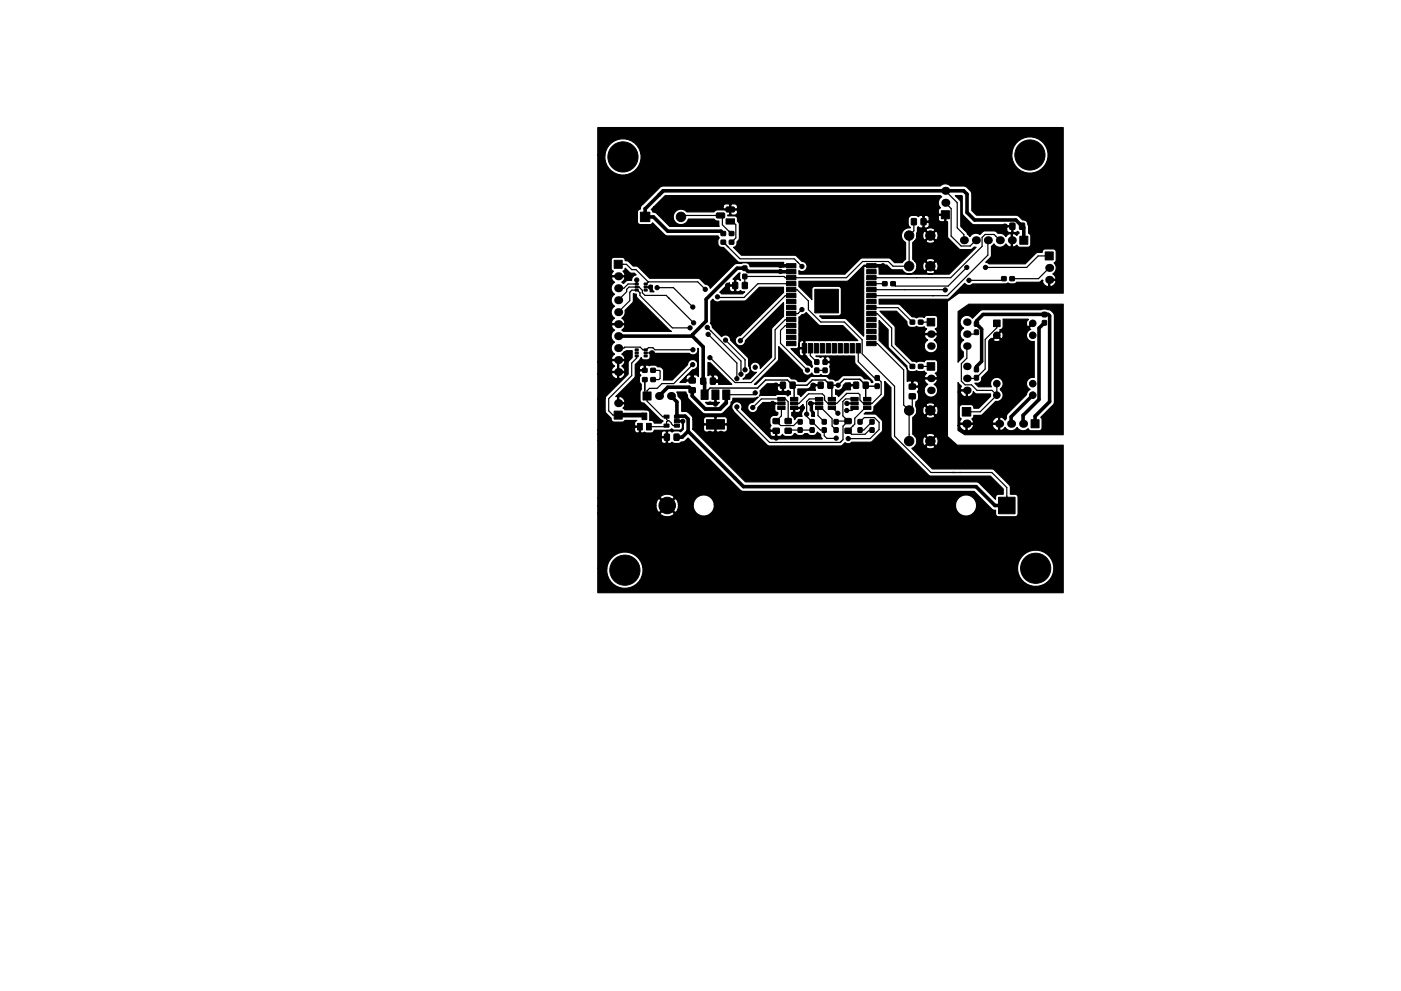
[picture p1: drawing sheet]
<svg xmlns="http://www.w3.org/2000/svg" width="297mm" height="210mm" viewBox="0 0 297 210" stroke-linecap="round" stroke-linejoin="round" font-family="sans-serif">
<g fill="#000" stroke="#000" stroke-width=".21">
<path d="M130.2 55.2h1.7v1.7h-1.7zM135.8 45h2v2h-2zM151.9 45.2h1.6l.2 .2-.1 .7-.2 .2-1.4-.1-.1-.2zM152.9 49.1h.9v.8l-.9 .1zM152.9 51h.9v.8h-.9zM154.6 49.1h.9l.1 .8-.9 .1zM154.6 51h.9l.1 .8h-.9zM154 44l1.6-.1 .1 .2v.7l-.2 .2h-1.4l-.2-.3zM153.9 46.4h1.8v1.1h-1.8zM155.4 59.9l1 .1v1.2h-1zM157.5 56.4l.8 .1v.9l-.8-.1zM157.5 58.2h.8v.9h-.8z"/>
<path d="M157.4 59.9l1 .1v1.2h-1zM166.8 55.9h2v.9h-2zM166.8 57.2h2v.9h-2zM166.8 58.5h2v.9h-2zM183.8 58.5h2v.9h-2zM183.8 57.2h2v.9h-2zM183.8 55.9h2v.9h-2zM187.1 59.8h.9l.1 .8h-.9zM188.9 59.8h.9v.8h-.9zM193.3 46.4h1l-.1 1.3-1-.1zM195.3 46.4h1v1.3l-1-.1zM199.6 44.7h1.7v1.7h-1.7z"/>
<path d="M212.4 58.7h.9v.8h-.9zM214.1 58.7h.9l.1 .8h-.9zM214.1 47.4h1.1l-.1 1.2h-1zM216.2 50.1h1.7v1.7h-1.7zM216.2 47.4h1v1.2h-1zM221.6 53.4h1.7v1.7h-1.7zM134.7 61.4h.6v.4h-.6zM134.7 60.1h.6v.4h-.6zM134.7 60.7h.6v.4h-.6zM134.7 74.7h.6v.4h-.6zM134.7 74h.6v.4h-.6zM134.7 75.3h.6v.4h-.6z"/>
<path d="M136.2 78.2l.9-.1 .1 .9h-.9zM136.6 60.7h.6v.4h-.6zM136.6 60.1h.6v.4h-.6zM136.6 61.4h.6v.4h-.6zM136.6 75.3h.6v.4h-.6zM136.6 74h.6v.4h-.6zM136.6 74.7h.6v.4h-.6zM138 78.2l.9-.1v.9h-.9zM166.8 59.7h2v.9h-2zM166.8 61h2v.9h-2zM166.8 62.3h2v.9h-2zM166.8 63.6h2v.9h-2z"/>
<path d="M166.8 64.8h2v.9h-2zM166.8 66.1h2v.9h-2zM166.8 67.4h2v.9h-2zM166.8 68.6h2v.9h-2zM166.8 69.9h2v.9h-2zM166.8 71.2h2v.9h-2zM166.8 72.4h2v.9h-2zM170.1 72.9h.9v2h-.9zM171.4 72.9h.9v2h-.9zM172.8 61.4h5v5h-5zM172.8 76.4h.8v.9h-.8zM172.8 78.1h.8v.9h-.8z"/>
<path d="M172.6 72.9h.9v2h-.9zM173.9 72.9h.9v2h-.9zM174.5 76.4h.9l-.1 .9h-.8zM174.5 78.1h.9l-.1 .9h-.8zM175.2 72.9h.9v2h-.9zM176.4 72.9h.9v2h-.9zM177.7 72.9h.9v2h-.9zM179 72.9h.9v2h-.9zM180.2 72.9h.9v2h-.9zM181.5 72.9h.9v2h-.9zM183.8 72.4h2v.9h-2zM183.8 71.2h2v.9h-2z"/>
<path d="M183.8 69.9h2v.9h-2zM183.8 68.6h2v.9h-2zM183.8 67.4h2v.9h-2zM183.8 66.1h2v.9h-2zM183.8 64.8h2v.9h-2zM183.8 63.6h2v.9h-2zM183.8 62.3h2v.9h-2zM183.8 61h2v.9h-2zM183.8 59.7h2v.9h-2zM185.6 79.7h.8v1l-.8-.1zM193 67.9h.9v.8l-.9 .1zM193 77.3h.9v.8l-.9 .1z"/>
<path d="M194.7 67.9h.9l.1 .8-.9 .1zM194.7 77.3h.9l.1 .8-.9 .1zM196.6 67.5h1.6v1.6h-1.6zM196.6 76.9h1.6v1.6h-1.6zM206.6 68.3h.8v.9h-.8zM206.6 70l.8 .1v.9l-.8-.1zM206.6 77.9l.8 .1v.9l-.8-.1zM206.6 79.7h.8v.9h-.8zM210.6 67.9h1.4v1.4h-1.4zM221 68h.9l-.1 1-.8-.1zM221 66.3h.9l-.1 .9h-.8zM130.2 87.2h1.7v1.7h-1.7z"/>
<path d="M135.2 89.8h1v1.4h-1zM136.3 80.1h.9v.8l-.9 .1zM136.1 87.6h1v1.4h-1zM136.3 83.2h1.7v1.7h-1.7zM137.1 89.8h1v1.4h-1zM138 80.1h.9v.8l-.9 .1zM140.9 92.1h1v1.3h-1zM140.8 88.1h1v.6h-1zM140.8 90h1v.6h-1zM142.9 92.1h1.1l-.1 1.3h-1zM143 90h1v.6h-1zM143 89h1v.7h-1z"/>
<path d="M143 88.1h1v.6h-1zM146.1 80.2h1.3v1l-1.2 .1zM146.1 82.3h1.3v1h-1.2zM148.6 82.7h1.5v2h-1.5zM148.6 80.2l1 .1v1.2h-1zM149.8 89h3.8v2h-3.8zM150.9 82.7h1.5v2h-1.5zM150.6 80.2l1.1 .1-.1 1.2h-1zM153.2 82.7h1.5v2h-1.5zM164.9 84.3h1.6v.7h-1.6zM164.9 85.3h1.6v.6h-1.6zM164.9 86.2h1.6v.7h-1.6z"/>
<path d="M163.9 88.8h1.3v1l-1.2 .1zM163.9 90.9h1.3v1h-1.2zM165.5 81.1h1v1.3l-1-.1zM166.5 90.9h1.2v1h-1.2zM166.5 88.8h1.2v1l-1.2 .1zM167.6 86.2h1.6v.7h-1.6zM167.6 84.3h1.6v.7h-1.6zM167.6 85.3h1.6v.6h-1.6zM167.5 81.1h1.1l-.1 1.3-1-.1zM169.2 90.8h.9l-.1 .9h-.8zM169.2 89l.9 .1-.1 .9-.8-.1zM171.8 90.8h.8v.9h-.8z"/>
<path d="M171.8 89l.8 .1v.9l-.8-.1zM172.9 84.3h1.6v.7h-1.6zM172.9 85.3h1.6v.6h-1.6zM172.9 86.2h1.6v.7h-1.6zM173.5 81.1h1v1.3l-1-.1zM174.3 90.8h.9l-.1 .9h-.8zM174.3 89l.9 .1-.1 .9-.8-.1zM175.6 86.2h1.6v.7h-1.6zM175.6 84.3h1.6v.7h-1.6zM175.6 85.3h1.6v.6h-1.6zM175.5 81.1h1.1l-.1 1.3-1-.1zM176.9 89l.8 .1v.9l-.9-.1z"/>
<path d="M176.9 90.8h.8v.9h-.9zM179.2 88.8h1.2v1l-1.2 .1zM179.2 90.9h1.2v1h-1.2zM180.4 86.2h1.6v.7h-1.6zM180.4 85.3h1.6v.6h-1.6zM180.4 84.3h1.6v.7h-1.6zM181 81.1h1v1.3l-1-.1zM181.9 89l.9 .1-.1 .9-.8-.1zM181.9 90.8h.9l-.1 .9h-.8zM183.1 85.3h1.6v.6h-1.6zM183.1 84.3h1.6v.7h-1.6zM183.1 86.2h1.6v.7h-1.6z"/>
<path d="M183 81.1h1.1l-.1 1.3-1-.1zM184.5 90.8h.8v.9h-.8zM184.5 89l.8 .1v.9l-.8-.1zM185.6 81.5h.8v.9h-.8zM192.8 83.6h1.2l.1 1h-1.3zM192.8 81.5h1.2l.1 1h-1.3zM204 86.5h1.8v1.8h-1.8zM218.6 89.1h1.7v1.7h-1.7zM211.7 105.5h3.5v3.5h-3.5z"/>
<circle cx="132.1" cy="33.3" r="3.2"/>
<circle cx="218.4" cy="32.9" r="3.2"/>
<circle cx="135" cy="59.4" r=".45"/>
<circle cx="144.4" cy="46" r="1"/>
<circle cx="165.5" cy="56.3" r=".45"/>
<circle cx="165.5" cy="57.6" r=".45"/>
<circle cx="170" cy="56.5" r=".45"/>
<circle cx="187.2" cy="56.4" r=".45"/>
<circle cx="192.8" cy="50" r="1"/>
<circle cx="192.8" cy="56.5" r="1"/>
<circle cx="197.3" cy="50" r="1"/>
<circle cx="197.3" cy="56.5" r="1"/>
<circle cx="197.6" cy="47" r=".45"/>
<circle cx="205" cy="56.7" r=".45"/>
<circle cx="205.4" cy="59.5" r=".45"/>
<circle cx="208.9" cy="56.7" r=".45"/>
<circle cx="213.1" cy="48" r=".45"/>
<circle cx="135.2" cy="78.6" r=".45"/>
<circle cx="137.9" cy="60.9" r=".45"/>
<circle cx="138.3" cy="74.9" r=".45"/>
<circle cx="139.3" cy="61" r=".45"/>
<circle cx="146.3" cy="69.6" r=".45"/>
<circle cx="146.8" cy="79.2" r=".45"/>
<circle cx="146.9" cy="77.4" r=".45"/>
<circle cx="146.9" cy="65.1" r=".45"/>
<circle cx="146.9" cy="74.2" r=".45"/>
<circle cx="147.1" cy="68.5" r=".45"/>
<circle cx="149.5" cy="61.4" r=".45"/>
<circle cx="150" cy="69.5" r=".45"/>
<circle cx="150.1" cy="70.9" r=".45"/>
<circle cx="150.5" cy="75.9" r=".45"/>
<circle cx="152.1" cy="63" r=".45"/>
<circle cx="153.8" cy="72.2" r=".45"/>
<circle cx="154.3" cy="60.5" r=".45"/>
<circle cx="155.7" cy="67.2" r=".45"/>
<circle cx="157" cy="72.3" r=".45"/>
<circle cx="157.1" cy="79.4" r=".45"/>
<circle cx="158" cy="78.5" r=".45"/>
<circle cx="160.1" cy="77.9" r=".45"/>
<circle cx="161" cy="73.1" r=".45"/>
<circle cx="170" cy="65.7" r=".45"/>
<circle cx="170.5" cy="75.8" r=".45"/>
<circle cx="171.2" cy="78.5" r=".45"/>
<circle cx="176.5" cy="76.8" r=".45"/>
<circle cx="200.4" cy="61.5" r=".45"/>
<circle cx="211.3" cy="71.1" r=".7"/>
<circle cx="219" cy="68.6" r=".7"/>
<circle cx="219" cy="71.1" r=".7"/>
<circle cx="135.7" cy="92.2" r=".45"/>
<circle cx="139.8" cy="92.8" r=".45"/>
<circle cx="144.8" cy="89.4" r=".45"/>
<circle cx="150.5" cy="91.9" r=".45"/>
<circle cx="151.7" cy="91.9" r=".45"/>
<circle cx="151.7" cy="85.7" r=".45"/>
<circle cx="152.7" cy="80.9" r=".45"/>
<circle cx="152.9" cy="91.9" r=".45"/>
<circle cx="156.2" cy="80.3" r=".45"/>
<circle cx="156.2" cy="86.3" r=".45"/>
<circle cx="159.6" cy="86.5" r=".45"/>
<circle cx="160.1" cy="83.4" r=".45"/>
<circle cx="163.8" cy="85.6" r=".45"/>
<circle cx="164.5" cy="81.7" r=".45"/>
<circle cx="164.6" cy="92.9" r=".45"/>
<circle cx="170.1" cy="86.5" r=".45"/>
<circle cx="171" cy="87.9" r=".45"/>
<circle cx="171.9" cy="85.6" r=".45"/>
<circle cx="172.4" cy="81.7" r=".45"/>
<circle cx="177.3" cy="93" r=".45"/>
<circle cx="177.6" cy="87.7" r=".45"/>
<circle cx="177.7" cy="81.7" r=".45"/>
<circle cx="179.5" cy="87.1" r=".45"/>
<circle cx="179.6" cy="85.6" r=".45"/>
<circle cx="179.8" cy="93.1" r=".45"/>
<circle cx="180" cy="81.7" r=".45"/>
<circle cx="192.8" cy="87.1" r="1"/>
<circle cx="192.8" cy="93.6" r="1"/>
<circle cx="193.4" cy="80.4" r=".45"/>
<circle cx="197.3" cy="87.1" r="1"/>
<circle cx="197.3" cy="93.6" r="1"/>
<circle cx="211.3" cy="81.4" r=".7"/>
<circle cx="211.3" cy="83.8" r=".7"/>
<circle cx="219" cy="81.4" r=".7"/>
<circle cx="219" cy="83.8" r=".7"/>
<circle cx="141.5" cy="107.2" r="1.75"/>
<circle cx="132.5" cy="121" r="3.2"/>
<circle cx="219.6" cy="120.6" r="3.2"/>
</g>
<g fill="#000">
<circle cx="131.1" cy="58.6" r=".85"/>
<circle cx="200.4" cy="40.5" r=".85"/>
<circle cx="200.4" cy="43" r=".85"/>
<circle cx="204.4" cy="51" r=".85"/>
<circle cx="206.9" cy="51" r=".85"/>
<circle cx="209.4" cy="51" r=".85"/>
<circle cx="212" cy="51" r=".85"/>
<circle cx="214.5" cy="51" r=".85"/>
<circle cx="222.5" cy="56.8" r=".85"/>
<circle cx="222.5" cy="59.4" r=".85"/>
<circle cx="131.1" cy="63.7" r=".85"/>
<circle cx="131.1" cy="68.8" r=".85"/>
<circle cx="131.1" cy="71.3" r=".85"/>
<circle cx="131.1" cy="66.2" r=".85"/>
<circle cx="131.1" cy="73.9" r=".85"/>
<circle cx="131.1" cy="61.2" r=".85"/>
<circle cx="131.1" cy="78.9" r=".85"/>
<circle cx="131.1" cy="76.4" r=".85"/>
<circle cx="197.4" cy="70.9" r=".8"/>
<circle cx="197.4" cy="73.4" r=".8"/>
<circle cx="205" cy="68.3" r=".8"/>
<circle cx="205" cy="70.9" r=".8"/>
<circle cx="205" cy="73.4" r=".8"/>
<circle cx="205" cy="77.7" r=".8"/>
<circle cx="131.1" cy="85.5" r=".85"/>
<circle cx="139.7" cy="84" r=".85"/>
<circle cx="142.3" cy="84" r=".85"/>
<circle cx="197.4" cy="80.3" r=".8"/>
<circle cx="197.4" cy="82.8" r=".8"/>
<circle cx="204.9" cy="89.9" r=".9"/>
<circle cx="205" cy="82.8" r=".8"/>
<circle cx="205" cy="80.3" r=".8"/>
<circle cx="211.8" cy="89.9" r=".85"/>
<circle cx="214.4" cy="89.9" r=".85"/>
<circle cx="216.9" cy="89.9" r=".85"/>
</g>
<g fill="none" stroke="#000" stroke-width=".25">
<path d="M131.1 56.1h1.7l1.1 1.1h.9l2.6 2.6h10.5l1.6 1.6M135 59.4v.9h-1.8l-.9 .9h-1.2M135 59.4h.1M137.5 59.8l-.5 .5h-.2M153.2 45.7l.2 .2M153.2 45.7h-8.5l-.3 .3M153.2 45.7v2l1.9 1.8M153.4 51.4l3.5 3.5h11.5l1.6 1.6M154.4 47h.9l.7 .7v2.8l-.9 .9M169.1 55.6h.1M193.8 47v2l-1 1v6.5h-3.4l-1-1h-5.5l-3.4 3.4h-13l-.3-.2h-8.3v1.9M195.8 47h1.8"/>
<path d="M200.4 40.5l2.5 2.5v5.3l1.5 1.5v1.2M200.4 43l1.3 1.2v5.9l2.1 2.1h1.9l1.2-1.2M205 56.7l-4 4h-11.2l-.5-.5M209.4 51v3.1l-8.6 8.6h-16M212 51l-1.2-1.3h-1.9l-.7 .7v1.9l-6.6 6.6h-16.8M212.8 59.1l-.3 .4h-7.1M213.1 48h1.5M222.5 54.3h-2.4l-2.4 2.4h-8.8M222.5 56.8l-2.3 2.3h-5.6M131.1 63.7l1.8-1.8v-.5l.4-.5h2.2l.7 .7v.5l.5 .6h4.5l5.9 5.8M131.1 66.2l2.4-2.4v-1.8l.5-.4h1.1l.6 .5v.6l6.8 6.9h3.8M131.1 73.9h1.2l.2-.3h3.2l.6 .6h.7l.5-.4h.9l.5 .4h8"/>
<path d="M135 75.5v.5l-1.1 1v2.7l-4.8 4.9v2.6l.9 .9h2.2M135.2 78.6h1.5M136.9 74.9h1.4M136.9 60.9h1M138.5 78.6h1.3l.2 .1v1.6l-.3 .2h-1.2M139.3 61h3.5l4.1 4.1M141.7 63.2l.2 .1M146.9 77.4l-4.1 4h-2.5l-1 1h-1.6l-.5 .5v2.2l3.3 3.3h.8v.6l.3 .3M150 69.5l7.1 7.1v2.8M150.1 70.9l6.1 6.1v3.3M150.7 70.3h.1M153.8 72.2l4.2 4.1v2.2"/>
<path d="M154.3 60.5l1.6 .1M157.9 60.6h.1M167.8 69.1h-1.3l-1 1v2.7l5.7 5.7M167.8 61.5h1.2l2.4 2.4v1.8l2.6 2.6h5l3.8 3.8v3l6.9 6.8v10.6l7.7 7.7h12.9l3.2 3.2v3.8M167.8 62.7h-1.3l-9.5 9.6M167.8 67.8h-1.3l-2.2 2.2v6.1l-5 5.1h-3.5l-5.3-5.3M167.8 60.2h-7.1l-2.9 2.9h-5.6l-.1-.1M170 65.7l-.8 .8h-1.4M170.5 73.9v1.9M171.8 73.9v1.5l1.4 1.4M173.2 78.6h1.7M174.9 76.8h1.6"/>
<path d="M176.5 76.8h.1M182 73.9v2.8l3.4 3.5h.6l.8 .8v2.7l-1.9 1.9h-1.9l-.7-.7v-1.1l-.3-.3h-2.5l-2.1 2.1h-1.9l-.7-.7v-.9l-.5-.4h-2.9l-2 2h-1M184.8 61.5h15.6M184.8 72.9h1.2l5.6 5.6v7.4l1.2 1.2M184.8 60.2h2.8M184.8 66.5h1.2l3.1 3.1v3.7l4.4 4.4M184.8 65.3h5.6l3.1 3M195.2 68.3h2.2M195.2 77.7h2.2M205 73.4v2.6l-1.2 1.2v3.6l.8 .8h1.4l1.1 1.2h3.2l1 1M207 70.5l-.4 .4h-1.6M211.3 68.6v.9l-2.4 2.5v6.3l-2 2h-1.9"/>
<path d="M135.7 90.5v1.7M135.7 92.2h.1M136.4 88.1l.2 .2M136.7 80.5v3l.5 .5M139.8 92.8h1.6M141.1 82.6l-1.4 1.4M143.5 89.4h1.3M143.5 90.3h-.8l-.9-1h-.2l-.3 .2v.8l-.2 .2h-3.5M156.2 86.3v.6l7 7h14.9l.6-.6v-2.9l1.1-1.1M159.6 86.5l1.8-1.9h5.1l.6 .6v4.1M160.1 83.4l-.4 .3h-5.7v1.3l-1.6 1.5h-2.6M163.8 85.6h1.9"/>
<path d="M164.5 81.7h1.5M165.7 86.5v1.7l-1.1 1.1 .9 1h2.8l.8-.8h.5M170.1 86.5h-1.7M171.9 85.6h1.8M172.2 91.2h-4.9l-.2 .2M172.4 81.7h1.6M173.7 84.6h-2.1l-.6 .6v3.1l2.9 2.9h.9v1.3l.5 .5h2M174.8 89.5l-1.4-1.3v-1.4l.3-.3h.4l2.3 2.3v1.6l.9 .8M176.4 86.5l1.2 1.2M179.3 83.7h.1M179.6 85.6h1.6M179.8 89.3h-2.4l-.1 .2"/>
<path d="M180 81.7h1.5M181.2 84.6h-1.9l-.6 .6v3l1.1 1.1M181.2 86.5l-.6 .6h-1.1M182.3 89.5l.9-.9h2.2l1 1v1.5l-1.9 2h-4.7M183.9 86.5h-.5l-2.2 2.2v1.3l-1.4 1.4 .8 .7h2.8l.9-.9h.6M184.9 89.5l-1.8 1.7h-.8M192.8 87.1v6.5M193.4 80.4v1.6M193.4 84.1v2.3l-.6 .7M211.3 81.4v2.4M211.3 83.8l-3.5 3.6h-2.9"/>
</g>
<path d="M149.4 83.5l1.1-1.2h10.1l1.7-1.7h4.6l1.5 1.5v2.5M151.7 83.7v2M164.6 91.4v1.5M168 81.7h3.1l1.1-1.1h2.7l1.5 1.5v2.5M182.4 80.6l1.4 1.3h2.2M182.4 80.6l-.1-.1h-3.3l-1.3 1.2h-1.7M182.4 80.6h.1M183.5 81.7v2.6l.4 .3" fill="none" stroke="#000" stroke-width=".3"/>
<g fill="none" stroke="#000" stroke-width=".76">
<path d="M165.5 57.6h-6.9l-.7-.7h-1.6l-6.6 6.6v4.6l-2.9 2.9v.3M165.8 56.4h2M165.9 57.7h1.9M184.8 56.4h2.4M216.7 48l-1.3-1.3h-8.8l-1.6-1.6v-3.9l-.7-.7h-63.7l-3.8 3.8v1.7h1.7l3.1 3.1h11.3l.5 .4M217.1 48.2v2.8M131.1 71.3h15.7M146.8 79.2v1.5M146.8 79.2h.1M146.8 71.3l2.3 2.3v7.3l.3 .3v2.5M221.4 68.5l-1.1 1.1v15.2l-3.4 3.3v1.8M222 66.7h.2l.3 .3v18.2l-3 3.1"/>
<path d="M142.3 84l1.2 1.3v3.1M143.5 88.4h.1M143.5 88.4l1.8-.1 .6 .6v2.6M145.9 91.5l-1.3 1.3h-1.2M145.9 91.5l11.7 11.7h49.3l4 4h2.6M151.1 80.9h1.6M154 83.7v1.8l-1.3 1.3h-3.1l-2.8-2.8v-1.2l-.7-.6h-4.5l-1.9 1.8"/>
</g>
<path d="M222 66.7h-13.6l-1.4 1.4v.6l1.1 1.1v6.9l-1.1 1.1v.6M149.4 83.2v.5M219 83.8l-4.6 4.6v1.5M219.5 88.3v1.6" fill="none" stroke="#000" stroke-width=".75"/>
<path d="M149.4 83.5v.2" fill="none" stroke="#000" stroke-width=".51"/>
<path d="M131.1 88.1h5.3" fill="none" stroke="#000" stroke-width="1"/>
<g fill="#000" stroke="#000" stroke-width=".25">
<path d="M152.6 62l.8-.7h1.3a.65 .65 0 0 0 .3 .6 .65 .65 0 0 0 .7-.2v-1h-.9l-.1 .2v.4h-1.3l1.3-1.3 .1 .4h.9v-1l-.3-.2 1.3-1.3h.2l-.1 1 .2 .6-.6-.3-.4 .2v2.3l.2 .2h.4a.49 .49 0 0 1 .8 0h.5l-.5 .5h-4.4zM140.5 42.1l.5-.6h58.3l.3 .3a1.49 1.49 0 0 0-.2 2.3l-.4 .4-.1 .8 .2 .1h1.5v1.5l.3 .1v3.1l.2 .5 2.4 2.3 2.3 .1 .7-.6 .5 .1-5.7 5.7h-14.9v-1.5l-.2-.2h-2.9l-.2 .3v14.5l-3.8-3.7h-5l-.5-.6h4l.5-.3 .1-5.3a.64 .64 0 0 0-.6-.7l-5.3 .1-.4 .5v2.3l-2.7-2.8v-1.1h10.2l.4-.2 3.2-3.3h4.8l1.1 1 2.2 .1a1.63 1.63 0 0 0 2.6 .3h2.4l.1 .3 .6 .2 1.1-.2 .1-.3-.9-.9-1 .9h-2.4l.3-.3 .2-.8h1.2a.81 .81 0 0 0 .5 .9l1-.9h.3l1 .9 .3-.1 .2-.9-.2-.8-.3-.1-1 1h-.3l-1-1a.94 .94 0 0 0-.5 1h-1.2l-.1-.5-.4-.7h2.4l1 1 .9-1-.1-.2-.9-.3-.8 .3-.1 .2h-2.4l-.4-.3v-3.6l.4-.3h2.4a1.15 1.15 0 0 0 1.9 0l-.9-.9-1 .9h-2.4l.3-.3 .2-.8h1.2l.3 .8 .2 .1 1-.9h.3l1 .9a1.15 1.15 0 0 0 0-1.9l-1 1h-.3l-1-1-.2 .1-.3 .9h-1.2l-.1-.5 .2-.7h1.8l1 1 .9-1a1.15 1.15 0 0 0-1.9 0h-1.8v-.5l.2-.2 .4 .3h.4l.2-.2v-1h.2v1l.2 .2a.74 .74 0 0 0 .8-.3 .74 .74 0 0 0 0-.9h-1.2v-1.3h.2v1h1l.1-.5h1.9a.64 .64 0 0 0 .7 .7l.5-.1 .2-.1v-1.2h-1.2l-.2 .1v.6l-1.9-.1a.65 .65 0 0 0-.4-.6 .65 .65 0 0 0-.7 .2l-.8-.2a.48 .48 0 0 1-.8 0h-.9a.89 .89 0 0 0-.9 .9l.1 1.1 .4 .7a1.64 1.64 0 0 0-1.8 1.1 1.64 1.64 0 0 0 .8 1.9v3.6l-.7 .7h-1.6l-1.2-1h-5.6l-.5 .2-3.3 3.3h-9.7v-.8l.1 .1a1.09 1.09 0 0 0 1.6-.7 1.09 1.09 0 0 0-1.1-1.4l-1.4-1.2-11.4-.1-1.6-1.6a.96 .96 0 0 0 .7-1.2l.5-.7v-3.1l-.4-.6v-.6l-.3-.4-1.8-.1v-.2l.4-.1v-.9h.3v.9l.1 .1h.6a.64 .64 0 0 0 .6-.3 .64 .64 0 0 0-.1-.7l-4.1-.1-.5 .2-.2 .3h-5.8l-.2-.3a1.64 1.64 0 0 0-2.4 .5 1.64 1.64 0 0 0 .7 2.3 1.64 1.64 0 0 0 2.3-1h5.4l.4 .3 .6 .1 .1 1.1h-10.5l-2.7-2.7-.9-.3-.3-.5 .5-.6h14.7l.2 .4h1.2v-.9h.3v.9h1.2l.2-.1a.7 .7 0 0 0-.7-.9h-.6l-.1 .1-1.2-.1-.3 .1-.2 .5h-14.7zM137.8 60.6h.5a1.07 1.07 0 0 0 .4 1.3h-.9v-.7a.39 .39 0 0 1 0-.6zM135.9 75.9l.4 .4 .9 .1a.64 .64 0 0 0 .7-.7l-.1-.5a.39 .39 0 0 1 0-.7h.3l.8 .5h7.2a1.09 1.09 0 0 0 1.4 .2 1.09 1.09 0 0 0 .5-1.3l.1 .1-.1 5.9a.74 .74 0 0 0-1.1-.2v1.2h-1.3l-.2 .2h-1.2l.9-.9h.3l.2 .4h1v-.9a.73 .73 0 0 0-1.2 .3v.2h-.3l1.8-1.8a1.09 1.09 0 0 0 1.1-1 1.09 1.09 0 0 0-1.1-1.1 1.09 1.09 0 0 0-1.1 1.1l-3.3 3.2h-1.9l.1-1.9-.1-.4-.5-.4-.7-.1-.5-.3h-.7a.74 .74 0 0 1-1 0l-.4 .1v1.1h-1.1a.58 .58 0 0 0 .2 .9 1.4 1.4 0 0 0-.1 1.8l.2 .1v1.2l-.3 .3v1.9a.74 .74 0 0 0 .9 .6l3.3 3.4 .7 .4-.4 .5h-1.5a.72 .72 0 0 0-1-.6l.1-1.6a.64 .64 0 0 0-.7-.6l-4.6-.1-.4-.3 .1-.1a.67 .67 0 0 0 .2-.8h-1.5v-1.5h.3v1.2h1.2a1.07 1.07 0 0 0-1.5-1.2l-.3-.1 4-4 .1-2h.8l.2 .3h.9v-.8a.62 .62 0 0 0-.7-.1 .62 .62 0 0 0-.4 .6h-.8v-.8l.8-.8zM150.1 76.9l.5 .1 4.5 4.5h-2.7l-.1-.3-.1-.2h-1.2v-1.3h.3v1h.9a.73 .73 0 0 0-.4-1.2h-.4l-.1 .2-.9-.2-.3 .2zM150.7 63.9l.5-.4a1.08 1.08 0 0 0 1.5 .4l5.4-.1 2.9-2.8h5.1v1.1l-9.1 9.1a1.09 1.09 0 0 0-1.1 1.1 1.09 1.09 0 0 0 1.1 1.1 1.09 1.09 0 0 0 1.1-1.2l8-8v2.9l-2.3 2.3-.2 .4v6l-2.4 2.4a1.09 1.09 0 0 0-1-1.4 1.09 1.09 0 0 0-1.2 1.2 1.09 1.09 0 0 0 1.4 1l-1.4 1.4h-1.5l.6-.5a.57 .57 0 0 1 .6-.6 1.08 1.08 0 0 0 0-1.6l-.1-1.8-3.7-3.7a1.08 1.08 0 0 0-.7-1.1 1.08 1.08 0 0 0-1.2 .3l-2-1.9-.1-.5a.7 .7 0 0 1-.2-.9zM165.1 73.5l5 5a1.08 1.08 0 0 0 .8 1.1 1.08 1.08 0 0 0 1.2-.5 1.02 1.02 0 0 0 1.3 .6h.2a.55 .55 0 0 1 .9 0 1.14 1.14 0 0 0 1.3-.2 1.14 1.14 0 0 0 .2-1.2 .74 .74 0 0 1 0-1l-.1-.4h-1.1v-1.1h.3v.9h.8a.6 .6 0 0 0 0-.8 .6 .6 0 0 0-.8-.1l-.6-.1a.81 .81 0 0 1-1.1 0l-.4-.2h8.2l.1 1.7 3.6 3.6 .2 .3h-.4a.88 .88 0 0 0-.8-.7h-.6l-.8-.7h-3.5l-.5 .1-.8 .8-.6 .2-.4-.3-.9-.1-.7-.5-2.9-.1-.4 .2-1 .9h-1.6l-.5-.4-.9-.1-.7-.5-4.8-.1-.5 .3-1.5 1.4h-.3l5-5 .1-.4zM169.4 67.3l1.5-1 2.8 2.7 5 .1 3.2 3.2h-11.1l-.1 .1v3l.3 .1 .2 .4 .9 .9 .2 .9-.2 .3-.4-.4-.5-.2-2.6-2.5h.8a.59 .59 0 0 0 .4 .5 .59 .59 0 0 0 .6 0v-1.4h-.8l-.1 .2-.1 .7h-.8l-.9-.9h1.1a.64 .64 0 0 0 .6-.7v-.4l.1 .7 .1 .2h.8v-1.4a.64 .64 0 0 0-1 .5zM126.7 27.1h98.7v35.1h-22.1l-2.4 1.8v28.6l2.1 1.9h22.4v31.2h-98.7v-5.1h2v.8a3.8 3.8 0 0 0 4.4 3.4 3.8 3.8 0 0 0 3.1-4.6h79.5v.7a3.9 3.9 0 0 0 5.9 2.9 3.9 3.9 0 0 0 0-6.5 3.9 3.9 0 0 0-5.9 2.9h-79.5v-.3a3.9 3.9 0 0 0-4.1-2.8 3.9 3.9 0 0 0-3.4 3.5h-2v-11.7h13.3l.2 .4a2.4 2.4 0 0 0 2.6 0l.2-.4-1.5-1.5-1.5 1.5h-13.3v-1.6h12.4a1.52 1.52 0 0 0 .7 1.4l1.5-1.5h.3l1.5 1.5 .4-.1 .2-.5 .1-1.1h3.2v.5a2.25 2.25 0 0 0 2.4 2 2.25 2.25 0 0 0 2-2.5h51.2v.5a2.25 2.25 0 0 0 3.4 1.7 2.25 2.25 0 0 0 0-3.9 2.25 2.25 0 0 0-3.4 1.7h-51.2v-.4a2.25 2.25 0 0 0-2.4-1.6 2.25 2.25 0 0 0-2 2h-3.2l-.3-1.1-.4-.1-1.5 1.4h-.3l-1.5-1.4a1.58 1.58 0 0 0-.7 1.5h-12.4v-1.7h13.3l1.5 1.5 1.5-1.5-.2-.4a2.4 2.4 0 0 0-2.6 0l-.2 .4h-13.3v-12.1h13.5a.65 .65 0 0 0 .4 .5 .65 .65 0 0 0 .7-.1v-1h-1l-.1 .1v.5h-13.5v-1.4h13.5v.4l.1 .1h1v-1l-.2-.2a.71 .71 0 0 0-.9 .7h-13.5v-.9h7.8l.1 .2a.61 .61 0 0 0 .9 .3v-1h-.8l-.2 .1v.4h-7.8v-6.6h1.6l.1 2.9 1.2 1.2a.68 .68 0 0 0 .6 .9h1.8l.5-.4h2.5l-.4 .4-.1 .6 .2 .2h1.1v1.3l.2 .2 .6-.2 .4 .2h1.1a.63 .63 0 0 0 .6-.6h3.1l.6-.3 .5 .3h1.1a.64 .64 0 0 0 .7-.7v-1l-.5-.2 .1-.1h.6v1.8l-.6 .5-.5-.2h-.9l-.4 .3-.4-.3h-.4l-.2 .2v2.3l.2 .2h.4a.49 .49 0 0 1 .8 0h1l.5-.3 .6-.1 .9-.8 11 11.1 .5 .2 49.1 .1 3.7 3.7 .9 .3v.8l.3 .4 3.8 .1a.64 .64 0 0 0 .6-.6l-.1-3.9-.4-.2h-1.1l-.1-1.9-3.4-3.4-.4-.1h-12.6l-4.4-4.4 .6-.4h2.4a1.15 1.15 0 0 0 1.9 0l-.9-.9-1 .9h-2.4l.3-.3 .2-.7h1.2l.3 .8h.2l1-.9h.3l1 .9a1.15 1.15 0 0 0 0-1.9l-1 1h-.3l-1-1-.2 .1-.3 1h-1.2l-.1-.6-.4-.6h2.4l1 .9 .9-.9a1.15 1.15 0 0 0-1.9 0h-2.4l-.4-.4v-3.6l.4-.3h2.4l.1 .3 .6 .2 1.1-.2 .1-.3-.9-.9-1 .9h-2.4l.3-.3 .2-.7h1.2a.81 .81 0 0 0 .5 .8l1-.9h.3l1 .9h.3l.2-1-.2-.8-.3-.1-1 1h-.3l-1-1a.94 .94 0 0 0-.5 1.1h-1.2l-.2-1.2h2.1l1 .9 .9-.9-.1-.3-.9-.3-.8 .3-.1 .3h-2.1v-.8l.3-.2 .2-.4v-1l-.2-.5 .2-.3h1.2l.1 .3a1.44 1.44 0 0 0 2.2 .9 1.44 1.44 0 0 0-.2-2.4l.4-.4a.62 .62 0 0 0 .2-.8h-2.5l-.1 .2 .1 .4 .6 .6-.5 .4-.3 .8h-1.2l.1-.5-.2-.1h-1.3v-1.2h.2v.9h1.1l.2-.2a.74 .74 0 0 0-.4-.8 .74 .74 0 0 0-.9 .1l-.4-.2-.7 .1v-2.4l-.2-.4-5.8-5.9v-4.2l1.9 1.9v3.4l.1 .5 3.9 3.9v.3a.88 .88 0 0 0 .9 .9l.7-.1 .4-.2 .4 .2 .8 .1a.56 .56 0 0 1 .8 .2l.2 .1-.5 .7 .1 .3h2.5a.7 .7 0 0 0-.3-1l.3-.2 .2-.3-.1-2.1-.5-.3-1.9 .1a.56 .56 0 0 1-.8 .2h-.8l-.4 .3-.9-.3-3.2-3.2h5.7a1.44 1.44 0 0 0 2.2 1.3 1.44 1.44 0 0 0-.1-2.5l.4-.4a.62 .62 0 0 0 .2-.8h-2.5l-.1 .2 .1 .4 .6 .6-.5 .4-.3 .8h-5.7l-.4-.4v-3.7l-3.2-3.3h3.5l2.2 2.3a.95 .95 0 0 0 .9 1.2l.7-.1 .4-.2 .4 .2 .8 .1a.56 .56 0 0 1 .8 .2l.2 .1-.5 .7 .1 .3h2.5a.7 .7 0 0 0-.3-1l.3-.2 .2-.3-.1-2.1-.5-.3-1.9 .1a.56 .56 0 0 1-.8 .2h-.8l-.4 .3-.9-.3-2.5-2.5-.4-.2h-4.1v-1h14.6l.4-.2 3.1-3.2a1.08 1.08 0 0 0 1.7 .1h6.9l.6-.2 .4 .2h.8l.7-.3h4.7l.7-.5 .1 .1a1 1 0 0 0 1.2 1.2v-1.2h.3v1.2l.2 .1 .8-.4 .3-.7-.1-.2h-1.5v-.2h1.5a.96 .96 0 0 0-.6-1.2 1.48 1.48 0 0 0 .3-2.3l.4-.5v-1.9a.64 .64 0 0 0-.6-.6h-1.8a.65 .65 0 0 0-.5 .7l-1.3 .2-2.3 2.3h-7.7l-.7-.3 1.2-1.3v-2.2l.5-.5a1.49 1.49 0 0 0 2.6 0l.2 .4a.67 .67 0 0 0 .9 .2v-2.6l-.4-.1-.8 .5a1.47 1.47 0 0 0-1.6-.6l-.7-.5h-2l-.5 .1-.7 .6a1.48 1.48 0 0 0-2.1 .5l-1.2-1.5h9v.1a.65 .65 0 0 0 1.1 .4v-1.1h-.9l-.2 .2v.4h-9l-.7-.7v-5.2l-1.2-1.3h1.4l.1 .1 .1 3.9 2.1 2.1 7.2 .1 .2 .2h1.2v1.3l.1 .1h.4l.4-.2 .4 .2v.2l-.5 .5-.6-.4-.3 .1v2.6a.7 .7 0 0 0 .9-.3l.5 .4 1.8 .1a.64 .64 0 0 0 .7-.7l-.1-1.8-.4-.5v-1.4l-.2-.5a.93 .93 0 0 0-1.1-.9l-.9-.9-.3-.1h-8.6l-1-1v-3.5l-.2-.7-.9-.9-.4-.1-3-.1a1.5 1.5 0 0 0-2.2 .1h-58.9l-.5 .3-4 3.9-.1 .7-.5 .2-.1 .3-.1 2.1a.64 .64 0 0 0 .7 .7l2.1-.1 .5-.3 2.5 2.5 .5 .3h10.8l.3 .4a1.41 1.41 0 0 0-.1 1.7l.5 .3h.5l2.9 3 .4 .2h9.5l-.1 .4 .2 .2h1.6v.2h-1.6l-.2 .1-.5-.1-6.6 .1a.89 .89 0 0 0-.9-.9l-2.4 .4-5.1 5.1-.4-.7-.7-.2-1.4-1.3h-10.4l-2.4-2.4-1-.2-1.1-1-.6-.1a.65 .65 0 0 0-.7-.7h-1.8l-.4 .3-.1 2.1 .5 .5-.1 .1a.67 .67 0 0 0-.3 .9h2.7l.1-.4-.4-.6 .3-.2 .2-.4 .9 .9 1 .2 .4 .3a1.08 1.08 0 0 0-1 1.2h-1l-.7 .7-.4-.3 .4-.3a.67 .67 0 0 0 .2-.9h-2.7v.4l.5 .8a1.49 1.49 0 0 0 .1 2.5 1.48 1.48 0 0 0 0 2.6 1.48 1.48 0 0 0 0 2.5l-.3 .3a.67 .67 0 0 0-.3 .8h2.7l.1-.2-.2-.4-.5-.5 .6-.7 .1-.9 1.7-1.8 .2-1.8 .5 .1 .2 .8 7.2 7.1h-10.1l-.4-.3 .5-.5 .2-.4-.1-.2h-2.7a.96 .96 0 0 0 .6 1.1 1.48 1.48 0 0 0 0 2.6 1.48 1.48 0 0 0 0 2.5l-.3 .3a.67 .67 0 0 0-.3 .9h2.7l.1-.3-.2-.4-.5-.5 1-.7h1.2v1.4l-.8 1.1v2.5l-4.7 4.6-.2 .6h-1.6v-5.3h2.9l.4 .6 .7 .5 .2-.1v-1.2h.3v1.2a1 1 0 0 0 1.2-1.2h-2.7l-.1 .2h-2.9v-2.5h2.9l.4 .6 .3 .3-.3 .2a.67 .67 0 0 0-.3 .9h1.2v-2.3h.3v2.3h1.2l.1-.2-.2-.4-.5-.5 .5-.5 .2-.4-.1-.3h-2.7l-.1 .3h-2.9v-43.9h1.5a3.8 3.8 0 0 0 4.1 4.2 3.8 3.8 0 0 0 3.5-4.6h78.7v.8a3.9 3.9 0 0 0 5.9 2.9 3.9 3.9 0 0 0 0-6.6 3.9 3.9 0 0 0-5.9 2.9h-78.7v-.3a3.9 3.9 0 0 0-4.1-2.7 3.9 3.9 0 0 0-3.5 3.4h-1.5zM149.6 85.4l.9-.2 .9 .2 .2-.2v-1.6h.2v1.6l.2 .2h.5l-.4 .4h-2.1zM161.1 82.9l.5-.5h3.2a.65 .65 0 0 0 .4 .6 .65 .65 0 0 0 .7-.1v-1h-1l-.1 .1v.4h-3.2l1-1h2.2l.1 .2h1.2v1.3l.2 .2h.4a.48 .48 0 0 1 .9 0v.6l-.6 .3-.5-.3h-1.7l-.4 .2h-3l-.4 .1 .2-.5zM168.2 86.6l1.2-.1 .9-.7v1.3l-.4 .7 .2 .5a1.15 1.15 0 0 0-1.5 .6l-.2 .1a.88 .88 0 0 0-.5-.8v-.7l.3-.2v-.6h.3v.6l.2 .2h.5a.52 .52 0 0 0 .5-.3 .52 .52 0 0 0-.1-.5h-1.4z"/>
<path d="M171.8 85.5l.6-.1 .4 .2-.5 .3v1.1l.4 .5v.9l-.7-.1 .1-.8-.3-.4zM169.2 82.5h2.2l1.1-1.1 .4 .2h1.2v.3h-1.2l-.1 .1 .1 .8-1.9 .1-1.2 1.3-.3-.4-.3-.1zM179.5 85.5l.4-.1 .4 .2-.4 .1-.1 .3h-.3zM177.2 82.7a1.08 1.08 0 0 0 1.6-.9l.5-.6h1l.1 .4h1.2v.3h-1.2l-.1 .1v.7l-1.2 .1-1.3 1.4-.3-.4-.3-.1zM143.5 83.2h1.9l.6 1.5 2.8 2.8 .6 .3h3.3l.6-.2 1.5-1.5 .2-.8 .3-.3 .1-.5h4.3l1.1-.3-1.3 1.2a1.09 1.09 0 0 0-1 1.1 1.09 1.09 0 0 0 1.1 1.1 1.09 1.09 0 0 0 1.1-1.1l1-1.1h2.7l.4 .2-.5 .3v1a.64 .64 0 0 0 .6 .6v.4l-.2 .2-1.1 .2-.4 .7v.8l.3 .5-.2 .3-.1 .5 .2 .2 1.3-.1v1.2a.74 .74 0 0 0 1.2-.2l.6 .4h1.1l.4-.1 .4-.5 .4 .1a1.38 1.38 0 0 0 1.8-.1h.6l.1 .1a1.32 1.32 0 0 0 1.9-.2l.1-.2 .3 .2a.52 .52 0 0 1 .4 .7l.3 .5h-10.8l-1.2-1.1h.9l.3 .5 .8 .1 .1-.2v-.9h-1l-.2 .5h-.9l-5.1-5.2 .1-.2a1.12 1.12 0 0 0-1.5-1.3 1.12 1.12 0 0 0-.2 2l7 7.1 .4 .2h15.1l.5-.1 .6-.6a1.08 1.08 0 0 0 1.4-.1h4.2l2.2-2.2 .1-.5v-1.8l-1.2-1.2-.5-.3h-2.2l.3-.3h1.2a.64 .64 0 0 0 .6-.6v-.7l2.2-2.2 .1-3.1 1.3 1.4 .1 10.5 7.8 8 .6 .2h12.6l2.7 2.7v1.2l-1.3 .1-.3 .4v.5l-3.4-3.4-.8-.3h-48.8l-11.2-11.2h2.3l.1 .5 .4 .2h1.7l.2-.2v-1.3h.2v1.3l.2 .2h1.6a.64 .64 0 0 0 .6-.7v-.7l-.1-.1h-4.8l-.1 .1v.7h-2.3v-2h2.3v.8l.1 .1h2.3v-1.3h.2v1.3h2.3l.1-.1v-.9l-.4-.5h-1.8l-.4 .2-.2-.2h-1.6a.64 .64 0 0 0-.6 .6h-2.3l-.2-.6-.9-1-1.3-.1v-2.2l-.3-.6a1.79 1.79 0 0 1-.7-1.3zM203.1 66.1l2.3-1.6h20v27.7h-20.9l-1.4-.9v-1h.3l.5 .7a.71 .71 0 0 0 .9 .3v-1.3h.3v1.3l.2 .1 .7-.4 .4-.7h4l.4 .7 .7 .4 .2-.2v-1.2h-1.2l-.1 .3h-4l-.1-.3h-2.7l-.2 .3h-.3v-7.1h.5l.3 .6a.77 .77 0 0 0 1 .3v-1.1h-1.2l-.1 .2h-.5v-2l.8 .8-.3 .5 .1 .2h1.4v1.4a1.04 1.04 0 0 0 1.2-1l.7 .5h3v.5l-2.5 2.5h-1v-.1a.64 .64 0 0 0-.7-.7h-1.9l-.4 .3-.1 2.3 .4 .5-.4 .6 .2 .3h2.7l.1-.2h4l.1 .2h1.2v-1.2l-.2-.1-.7 .3-.4 .8h-4l-.4-.7 .4-.3 .1-.5 1.7-.1 2.9-2.8a1.33 1.33 0 0 0 1.5-.8 1.33 1.33 0 0 0-.5-1.7l.1-.3a1.34 1.34 0 0 0 .2-1.8 1.34 1.34 0 0 0-1.8-.3 1.34 1.34 0 0 0-.4 1.8h-2.7l-.8-.8a1.09 1.09 0 0 0 1.4-.7v-.5l1.5-1.7v-6.1l.3-.2h.7l.1 .2 .5 .2 .8-.2 .1-.2-.8-.8-.7 .8h-.7l.3-.3 .2 .1 .8-.8h.3l.8 .8a.86 .86 0 0 0 0-1.5l-.8 .7h-.4l1-.9-.1-.3a.64 .64 0 0 0 .7-.6v-1.6h5.2l.1 .2a.86 .86 0 0 0 0 1.4l.9-.9 .3 .2-1 .9 .1 .3 .2 .1a1.34 1.34 0 0 0-.8 1.6 1.34 1.34 0 0 0 1.6 .9v7.7h-.2a1.34 1.34 0 0 0-1.4 1 1.34 1.34 0 0 0 .7 1.5l-.5 .4-.3 .7-3.9 4a1.18 1.18 0 0 0-.3 1.1l-.3 .3-.5-.5-.4-.1-.2 .1v2.6a.96 .96 0 0 0 1.1-.5 1.49 1.49 0 0 0 2.5 0 1.49 1.49 0 0 0 2.4 .2l.5 .5h1.8a.64 .64 0 0 0 .6-.6v-1.9l-.2-.4 2.6-2.6 .2-.5 .1-18.4a1.76 1.76 0 0 0-1.9-1.4l-.9 .1h-12.6l-.5 .3-1.5 1.5a1.44 1.44 0 0 0-2.3-.1 1.44 1.44 0 0 0 .4 2.2 1.43 1.43 0 0 0 0 2.6 1.43 1.43 0 0 0-.1 2.4v1.1l-1.1 1.2z"/>
</g>
</svg>
